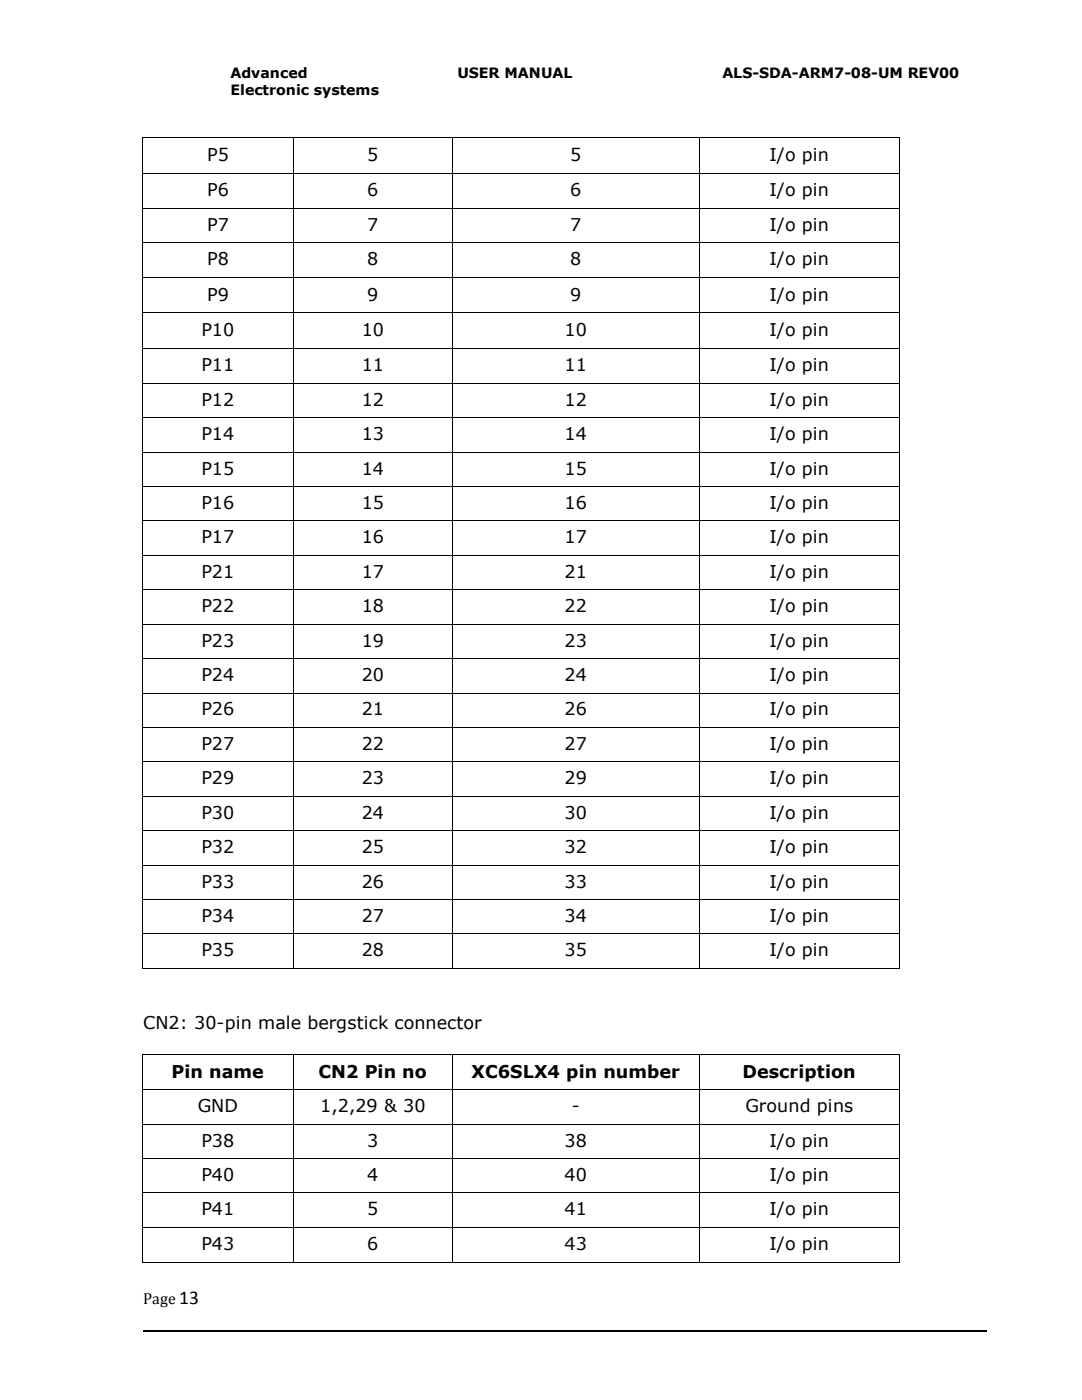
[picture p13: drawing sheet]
<svg xmlns="http://www.w3.org/2000/svg" width="216mm" height="279mm" viewBox="0 0 216 279" stroke-linecap="round" stroke-linejoin="round" font-family="sans-serif">
<defs><g id="words">
<text font-size="3.9" fill="#00000a" x="35.8" y="260.2">13</text>
<g font-size="3.5" fill="#00000a">
<text x="41.3" y="32.1">P5</text>
<text x="73.3" y="32.1">5</text>
<text x="113.8" y="32.1">5</text>
<text x="153.6" y="32.1">I/o pin</text>
<text x="41.3" y="39.2">P6</text>
<text x="73.3" y="39.2">6</text>
<text x="113.8" y="39.2">6</text>
<text x="153.6" y="39.2">I/o pin</text>
<text x="41.3" y="46.1">P7</text>
<text x="73.3" y="46.1">7</text>
<text x="113.8" y="46.1">7</text>
<text x="153.6" y="46.1">I/o pin</text>
<text x="41.3" y="52.9">P8</text>
<text x="73.3" y="52.9">8</text>
<text x="113.8" y="52.9">8</text>
<text x="153.6" y="52.9">I/o pin</text>
<text x="41.3" y="60">P9</text>
<text x="73.3" y="60">9</text>
<text x="113.8" y="60">9</text>
<text x="153.6" y="60">I/o pin</text>
<text x="40.2" y="67">P10</text>
<text x="72.2" y="67">10</text>
<text x="112.7" y="67">10</text>
<text x="153.6" y="67">I/o pin</text>
<text x="40.2" y="74.1">P11</text>
<text x="72.2" y="74.1">11</text>
<text x="112.7" y="74.1">11</text>
<text x="153.6" y="74.1">I/o pin</text>
<text x="40.2" y="80.9">P12</text>
<text x="72.2" y="80.9">12</text>
<text x="112.7" y="80.9">12</text>
<text x="153.6" y="80.9">I/o pin</text>
<text x="40.2" y="87.8">P14</text>
<text x="72.2" y="87.8">13</text>
<text x="112.7" y="87.8">14</text>
<text x="153.6" y="87.8">I/o pin</text>
<text x="40.2" y="94.7">P15</text>
<text x="72.2" y="94.7">14</text>
<text x="112.7" y="94.7">15</text>
<text x="153.6" y="94.7">I/o pin</text>
<text x="40.2" y="101.6">P16</text>
<text x="72.2" y="101.6">15</text>
<text x="112.7" y="101.6">16</text>
<text x="153.6" y="101.6">I/o pin</text>
<text x="40.2" y="108.4">P17</text>
<text x="72.2" y="108.4">16</text>
<text x="112.7" y="108.4">17</text>
<text x="153.6" y="108.4">I/o pin</text>
<text x="40.2" y="115.3">P21</text>
<text x="72.2" y="115.3">17</text>
<text x="112.7" y="115.3">21</text>
<text x="153.6" y="115.3">I/o pin</text>
<text x="40.2" y="122.2">P22</text>
<text x="72.2" y="122.2">18</text>
<text x="112.7" y="122.2">22</text>
<text x="153.6" y="122.2">I/o pin</text>
<text x="40.2" y="129">P23</text>
<text x="72.2" y="129">19</text>
<text x="112.7" y="129">23</text>
<text x="153.6" y="129">I/o pin</text>
<text x="40.2" y="135.9">P24</text>
<text x="72.2" y="135.9">20</text>
<text x="112.7" y="135.9">24</text>
<text x="153.6" y="135.9">I/o pin</text>
<text x="40.2" y="142.8">P26</text>
<text x="72.2" y="142.8">21</text>
<text x="112.7" y="142.8">26</text>
<text x="153.6" y="142.8">I/o pin</text>
<text x="40.2" y="149.6">P27</text>
<text x="72.2" y="149.6">22</text>
<text x="112.7" y="149.6">27</text>
<text x="153.6" y="149.6">I/o pin</text>
<text x="40.2" y="156.5">P29</text>
<text x="72.2" y="156.5">23</text>
<text x="112.7" y="156.5">29</text>
<text x="153.6" y="156.5">I/o pin</text>
<text x="40.2" y="163.4">P30</text>
<text x="72.2" y="163.4">24</text>
<text x="112.7" y="163.4">30</text>
<text x="153.6" y="163.4">I/o pin</text>
<text x="40.2" y="170.3">P32</text>
<text x="72.2" y="170.3">25</text>
<text x="112.7" y="170.3">32</text>
<text x="153.6" y="170.3">I/o pin</text>
<text x="40.2" y="177.1">P33</text>
<text x="72.2" y="177.1">26</text>
<text x="112.7" y="177.1">33</text>
<text x="153.6" y="177.1">I/o pin</text>
<text x="40.2" y="184">P34</text>
<text x="72.2" y="184">27</text>
<text x="112.7" y="184">34</text>
<text x="153.6" y="184">I/o pin</text>
<text x="40.2" y="190.9">P35</text>
<text x="72.2" y="190.9">28</text>
<text x="112.7" y="190.9">35</text>
<text x="153.6" y="190.9">I/o pin</text>
<text x="34.2" y="215.1">Pin name</text>
<text x="63.5" y="215.1">CN2 Pin no</text>
<text x="94.1" y="215.1">XC6SLX4 pin number</text>
<text x="148.2" y="215.1">Description</text>
<text x="39.5" y="222">GND</text>
<text x="63.9" y="222">1,2,29 &amp; 30</text>
<text x="114.1" y="222">-</text>
<text x="148.7" y="222">Ground pins</text>
<text x="40.2" y="228.8">P38</text>
<text x="73.3" y="228.8">3</text>
<text x="112.7" y="228.8">38</text>
<text x="153.6" y="228.8">I/o pin</text>
<text x="40.2" y="235.7">P40</text>
<text x="73.3" y="235.7">4</text>
<text x="112.7" y="235.7">40</text>
<text x="153.6" y="235.7">I/o pin</text>
<text x="40.2" y="242.6">P41</text>
<text x="73.3" y="242.6">5</text>
<text x="112.7" y="242.6">41</text>
<text x="153.6" y="242.6">I/o pin</text>
<text x="40.2" y="249.4">P43</text>
<text x="73.3" y="249.4">6</text>
<text x="112.7" y="249.4">43</text>
<text x="153.6" y="249.4">I/o pin</text>
</g>
<text font-size="3.5" x="28.6" y="205.4">CN2: 30-pin male bergstick connector</text>
<text font-size="3.2" fill="#00000a" x="28.6" y="260.2">Page</text>
<g font-size="2.8">
<text x="46" y="15.6">Advanced</text>
<text x="91.3" y="15.6">USER MANUAL</text>
<text x="144.2" y="15.6">ALS-SDA-ARM7-08-UM REV00</text>
<text x="46" y="19">Electronic systems</text>
</g>
</g></defs>
<g fill="#000">
<path d="M28.3 27.4h.2v1.2h-.2zM28.3 27.4h.2v.2h-.2zM28.3 34.5h.2v.2h-.2zM28.4 34.7v.9zM28.5 34.5h.2v.2h-.2zM58.5 27.6h.1v1h-.1zM58.5 27.4h.1v.2h-.1zM58.5 34.5h.1v.2h-.1zM58.5 34.7l.1 .9zM58.6 34.5h.2v.2h-.2zM90.2 27.6h.2v1h-.2zM90.2 27.4h.2v.2h-.2z"/>
<path d="M90.2 34.5h.2v.2h-.2zM90.3 34.7v.9zM90.4 34.5h.2v.2h-.2zM139.4 27.6h.2v1h-.2zM139.4 27.4h.2v.2h-.2zM139.4 34.5h.2v.2h-.2zM139.5 34.7l.1 .9zM139.6 34.5h.2v.2h-.2zM179.3 27.4h.2v1.2h-.2zM179.3 27.4h.2v.2h-.2zM179.3 34.5h.2v.2h-.2zM179.4 34.7l.1 .9z"/>
<path d="M28.3 55.3h.2v1.1h-.2zM28.3 55.3h.2v.2h-.2zM28.4 41.5v1zM28.4 48.4v1zM28.5 55.3h.2v.2h-.2zM58.5 55.5h.1v.9h-.1zM58.5 55.3h.1v.2h-.1zM58.5 41.5l.1 1zM58.5 48.4l.1 1zM58.6 55.3h.2v.2h-.2zM90.2 55.5h.2v.9h-.2zM90.2 55.3h.2v.2h-.2z"/>
<path d="M90.3 41.5v1zM90.3 48.4v1zM90.4 55.3h.2v.2h-.2zM139.4 55.5h.2v.9h-.2zM139.4 55.3h.2v.2h-.2zM139.5 41.5l.1 1zM139.5 48.4l.1 1zM139.6 55.3h.2v.2h-.2zM179.3 55.5h.2v.9h-.2zM179.3 55.3h.2v.2h-.2zM179.4 41.5l.1 1zM179.4 48.4l.1 1z"/>
<path d="M28.3 62.3h.2v1.2h-.2zM28.3 69.4h.2v.2h-.2zM28.4 69.6v.9zM28.4 76.4v1zM28.5 69.4h.2v.2h-.2zM58.5 62.3h.1v1.2h-.1zM58.5 69.4h.1v.2h-.1zM58.5 69.6l.1 .9zM58.5 76.4l.1 1zM58.6 69.4h.2v.2h-.2zM90.2 62.3h.2v1.2h-.2zM90.2 69.4h.2v.2h-.2z"/>
<path d="M90.3 69.6v.9zM90.3 76.4v1zM90.4 69.4h.2v.2h-.2zM139.4 62.3h.2v1.2h-.2zM139.4 69.4h.2v.2h-.2zM139.5 69.6l.1 .9zM139.5 76.4l.1 1zM139.6 69.4h.2v.2h-.2zM179.3 62.3h.2v1.2h-.2zM179.3 69.4h.2v.2h-.2zM179.4 69.6l.1 .9zM179.4 76.4l.1 1z"/>
<path d="M28.4 83.3v1zM28.4 90.2v.9zM28.4 97v1zM58.5 83.3l.1 1zM58.5 90.2l.1 .9zM58.5 97l.1 1zM90.3 83.3v1zM90.3 90.2v.9zM90.3 97v1zM139.5 83.3l.1 1zM139.5 90.2l.1 .9zM139.5 97l.1 1z"/>
<path d="M179.4 83.3l.1 1zM179.4 90.2l.1 .9zM179.4 97l.1 1zM28.4 103.9v1zM28.4 110.8v1zM28.4 117.6v1zM58.5 103.9l.1 1zM58.5 110.8l.1 1zM58.5 117.6l.1 1zM90.3 103.9v1zM90.3 110.8v1zM90.3 117.6v1z"/>
<path d="M139.5 103.9l.1 1zM139.5 110.8l.1 1zM139.5 117.6l.1 1zM179.4 103.9l.1 1zM179.4 110.8l.1 1zM179.4 117.6l.1 1zM28.4 124.5v1zM28.4 131.4v1zM28.4 138.3v.9zM58.5 124.5l.1 1zM58.5 131.4l.1 1zM58.5 138.3l.1 .9z"/>
<path d="M90.3 124.5v1zM90.3 131.4v1zM90.3 138.3v.9zM139.5 124.5l.1 1zM139.5 131.4l.1 1zM139.5 138.3l.1 .9zM179.4 124.5l.1 1zM179.4 131.4l.1 1zM179.4 138.3l.1 .9zM28.4 145.1v1zM28.4 152v1zM28.4 158.9v1z"/>
<path d="M58.5 145.1l.1 1zM58.5 152l.1 1zM58.5 158.9l.1 1zM90.3 145.1v1zM90.3 152v1zM90.3 158.9v1zM139.5 145.1l.1 1zM139.5 152l.1 1zM139.5 158.9l.1 1zM179.4 145.1l.1 1zM179.4 152l.1 1zM179.4 158.9l.1 1z"/>
<path d="M28.4 165.7v1zM28.4 172.6v1zM58.5 165.7l.1 1zM58.5 172.6l.1 1zM90.3 165.7v1zM90.3 172.6v1zM139.5 165.7l.1 1zM139.5 172.6l.1 1zM179.4 165.7l.1 1zM179.4 172.6l.1 1zM28.4 179.5v1zM28.4 186.4v.9z"/>
<path d="M58.5 179.5l.1 1zM58.5 186.4l.1 .9zM58.5 193.3h.1zM90.3 179.5v1zM90.3 186.4v.9zM139.5 179.5l.1 1zM139.5 186.4l.1 .9zM139.5 193.3h.1zM179.4 179.5l.1 1zM179.4 186.4l.1 .9zM179.4 193.3h.1zM28.4 210.5v1z"/>
<path d="M28.4 210.5v.1zM28.4 217.4v1zM58.5 210.6l.1 .9zM58.5 210.5l.1 .1zM58.5 217.4l.1 1zM90.3 210.6v.9zM90.3 210.5v.1zM90.3 217.4v1zM139.5 210.6l.1 .9zM139.5 210.5l.1 .1zM139.5 217.4l.1 1zM179.4 210.5l.1 1z"/>
<path d="M179.4 210.5l.1 .1zM179.4 217.4l.1 1zM28.4 224.3v1zM28.4 231.2v1zM28.4 238v1zM58.5 224.3l.1 1zM58.5 231.2l.1 1zM58.5 238l.1 1zM90.3 224.3v1zM90.3 231.2v1zM90.3 238v1zM139.5 224.3l.1 1z"/>
<path d="M139.5 231.2l.1 1zM139.5 238l.1 1zM179.4 224.3l.1 1zM179.4 231.2l.1 1zM179.4 238l.1 1zM28.4 244.9v1zM58.5 244.9l.1 1zM58.5 251.8h.2v.2h-.2zM90.3 244.9v1zM90.3 251.8h.1v.2h-.1zM139.5 244.9l.1 1zM139.5 251.8h.2v.2h-.2z"/>
<path d="M179.4 244.9l.1 1zM179.4 251.8l.1 .2z"/>
</g>
<g fill="none" stroke="#000" stroke-width=".2">
<path d="M28.4 28.6v5.9M28.4 35.6v5.9M28.5 27.5h30M28.7 34.6h29.8M58.5 28.6v5.9M58.5 35.6v5.9M58.6 27.5h31.6M58.8 34.6h31.4M90.3 28.6v5.9M90.3 35.6v5.9M90.4 27.5h49M90.6 34.6h48.8"/>
<path d="M139.5 28.6v5.9M139.5 35.6v5.9M139.6 27.5h39.7M139.8 34.6h39.5M179.4 28.6v5.9M179.4 35.6v5.9l-39.8 .1M28.4 42.5v5.9M28.4 49.4v5.9M28.4 56.4v5.9M28.4 41.6h30.1M28.4 48.5h30.1M28.7 55.4h29.8"/>
<path d="M58.5 42.5v5.9M58.5 49.4v5.9M58.5 56.4v5.9M58.6 41.6h31.7M58.6 48.5h31.7M58.8 55.4h31.4M90.3 56.4v5.9M90.3 42.5v5.9M90.3 49.4v5.9M90.3 41.6h49.2M90.3 48.5h49.2M90.6 55.4h48.8"/>
<path d="M139.5 42.5v5.9M139.5 49.4v5.9M139.5 56.4v5.9M139.6 48.5h39.8M139.8 55.4h39.5M179.4 42.5v5.9M179.4 49.4v5.9M179.4 56.4v5.9M28.4 63.5v5.9M28.4 70.5v5.9M28.4 77.4v5.9M28.4 76.5h30.1"/>
<path d="M28.5 62.4h30M28.7 69.5h29.8M58.5 63.5v5.9M58.5 70.5v5.9M58.5 77.4v5.9M58.6 76.5h31.7M58.6 62.4h31.6M58.8 69.5h31.4M90.3 63.5v5.9M90.3 70.5v5.9M90.3 77.4v5.9M90.3 76.5h49.2"/>
<path d="M90.4 62.4h49M90.6 69.5h48.8M139.5 63.5v5.9M139.5 70.5v5.9M139.5 77.4v5.9M139.6 76.5h39.8M139.6 62.4h39.7M139.8 69.5h39.5M179.4 63.5v5.9M179.4 70.5v5.9M179.4 77.4v5.9M28.4 84.3v5.9"/>
<path d="M28.4 91.1v5.9M28.4 98v5.9M28.4 83.4h30.1M28.4 90.2h30.1M28.4 97.1h30.1M58.5 84.3v5.9M58.5 91.1v5.9M58.5 98v5.9M58.6 83.4h31.7M58.6 90.2h31.7M58.6 97.1h31.7M90.3 84.3v5.9"/>
<path d="M90.3 91.1v5.9M90.3 98v5.9M90.3 83.4h49.2M90.3 90.2h49.2M90.3 97.1h49.2M139.5 84.3v5.9M139.5 91.1v5.9M139.5 98v5.9M139.6 83.4h39.8M139.6 97.1h39.8M179.4 84.3v5.9h-39.8M179.4 91.1v5.9"/>
<path d="M179.4 98v5.9h-39.8M28.4 104.9v5.9M28.4 111.8v5.8M28.4 118.6v5.9M28.4 103.9h30.1M28.4 110.8h30.1M28.4 117.7h30.1M58.5 104.9v5.9M58.5 111.8v5.8M58.5 118.6v5.9M58.6 103.9h31.7M58.6 110.8h31.7"/>
<path d="M58.6 117.7h31.7M90.3 104.9v5.9M90.3 111.8v5.8M90.3 118.6v5.9M90.3 103.9h49.2M90.3 110.8h49.2M90.3 117.7h49.2M139.5 104.9v5.9M139.5 111.8v5.8M139.5 118.6v5.9M139.6 110.8h39.8M139.6 117.7h39.8"/>
<path d="M179.4 104.9v5.9M179.4 111.8v5.8M179.4 118.6v5.9M28.4 125.5v5.9M28.4 132.4v5.9M28.4 139.2v5.9M28.4 124.5h30.1M28.4 131.4h30.1M28.4 138.3h30.1M58.5 125.5v5.9M58.5 132.4v5.9M58.5 139.2v5.9"/>
<path d="M58.6 124.5h31.7M58.6 131.4h31.7M58.6 138.3h31.7M90.3 125.5v5.9M90.3 132.4v5.9M90.3 139.2v5.9M90.3 124.5h49.2M90.3 131.4h49.2M90.3 138.3h49.2M139.5 125.5v5.9M139.5 132.4v5.9M139.5 139.2v5.9"/>
<path d="M139.6 124.5h39.8M139.6 131.4h39.8M179.4 125.5v5.9M179.4 132.4v5.9h-39.8M179.4 139.2v5.9M28.4 146.1v5.9M28.4 153v5.9M28.4 159.9v5.8M28.4 145.2h30.1M28.4 152.1h30.1M28.4 158.9h30.1M58.5 146.1v5.9"/>
<path d="M58.5 153v5.9M58.5 159.9v5.8M58.6 145.2h31.7M58.6 152.1h31.7M58.6 158.9h31.7M90.3 146.1v5.9M90.3 153v5.9M90.3 159.9v5.8M90.3 145.2h49.2M90.3 152.1h49.2M90.3 158.9h49.2M139.5 146.1v5.9"/>
<path d="M139.5 153v5.9M139.5 159.9v5.8M139.6 145.2h39.8M139.6 152.1h39.8M139.6 158.9h39.8M179.4 146.1v5.9M179.4 153v5.9M179.4 159.9v5.8M28.4 166.7v5.9M28.4 173.6v5.9M28.4 165.8h30.1M28.4 172.7h30.1"/>
<path d="M28.4 179.5h30.1M58.5 166.7v5.9M58.5 173.6v5.9M58.6 165.8h31.7M58.6 172.7h31.7M58.6 179.5h31.7M90.3 166.7v5.9M90.3 173.6v5.9M90.3 165.8h49.2M90.3 172.7h49.2M90.3 179.5h49.2M139.5 166.7v5.9"/>
<path d="M139.5 173.6v5.9M139.6 165.8h39.8M139.6 172.7h39.8M139.6 179.5h39.8M179.4 166.7v5.9M179.4 173.6v5.9M28.4 180.5v5.9M28.4 187.3v6M28.4 186.4h30.1M28.4 193.3h30.1M58.5 180.5v5.9M58.5 187.3v6"/>
<path d="M58.6 186.4h31.7M58.6 193.3h31.7M90.3 180.5v5.9M90.3 187.3v6M90.3 186.4h49.2M90.3 193.3h49.2M139.5 180.5v5.9M139.5 187.3v6M139.6 186.4h39.8M139.6 193.3h39.8M179.4 180.5v5.9M179.4 187.3v6"/>
<path d="M28.4 211.5v5.9M28.4 218.4v5.9M28.4 210.5h30.1M28.4 217.5h30.1M58.5 211.5v5.9M58.5 218.4v5.9M58.6 210.5h31.7M58.6 217.5h31.7M90.3 211.5v5.9M90.3 218.4v5.9M90.3 210.5h49.2M90.3 217.5h49.2"/>
<path d="M139.5 211.5v5.9M139.5 218.4v5.9M139.6 210.5h39.8M179.4 211.5v5.9l-39.8 .1M179.4 218.4v5.9M28.4 225.3v5.9M28.4 232.2v5.8M28.4 239v5.9M28.4 224.3h30.1M28.4 231.2h30.1M28.4 238.1h30.1M58.5 225.3v5.9"/>
<path d="M58.5 232.2v5.8M58.5 239v5.9M58.6 224.3h31.7M58.6 231.2h31.7M58.6 238.1h31.7M90.3 225.3v5.9M90.3 232.2v5.8M90.3 239v5.9M90.3 224.3h49.2M90.3 231.2h49.2M90.3 238.1h49.2M139.5 225.3v5.9"/>
<path d="M139.5 232.2v5.8M139.5 239v5.9M139.6 224.3h39.8M139.6 231.2h39.8M139.6 238.1h39.8M179.4 225.3v5.9M179.4 232.2v5.8M179.4 239v5.9M28.4 251.9h30.1M28.4 245.9v5.9M28.4 244.9h30.1M58.5 245.9v5.9"/>
<path d="M58.6 244.9h31.7M58.7 251.9h31.6M90.3 245.9v5.9M90.3 244.9h49.2M90.4 251.9h49.1M139.5 245.9v5.9M139.6 244.9h39.8M139.7 251.9h39.7M179.4 245.9v5.9"/>
</g>
<path d="M28.6 265.6h168.2" fill="none" stroke="#000" stroke-width=".25"/>
<use href="#words"/>
</svg>
